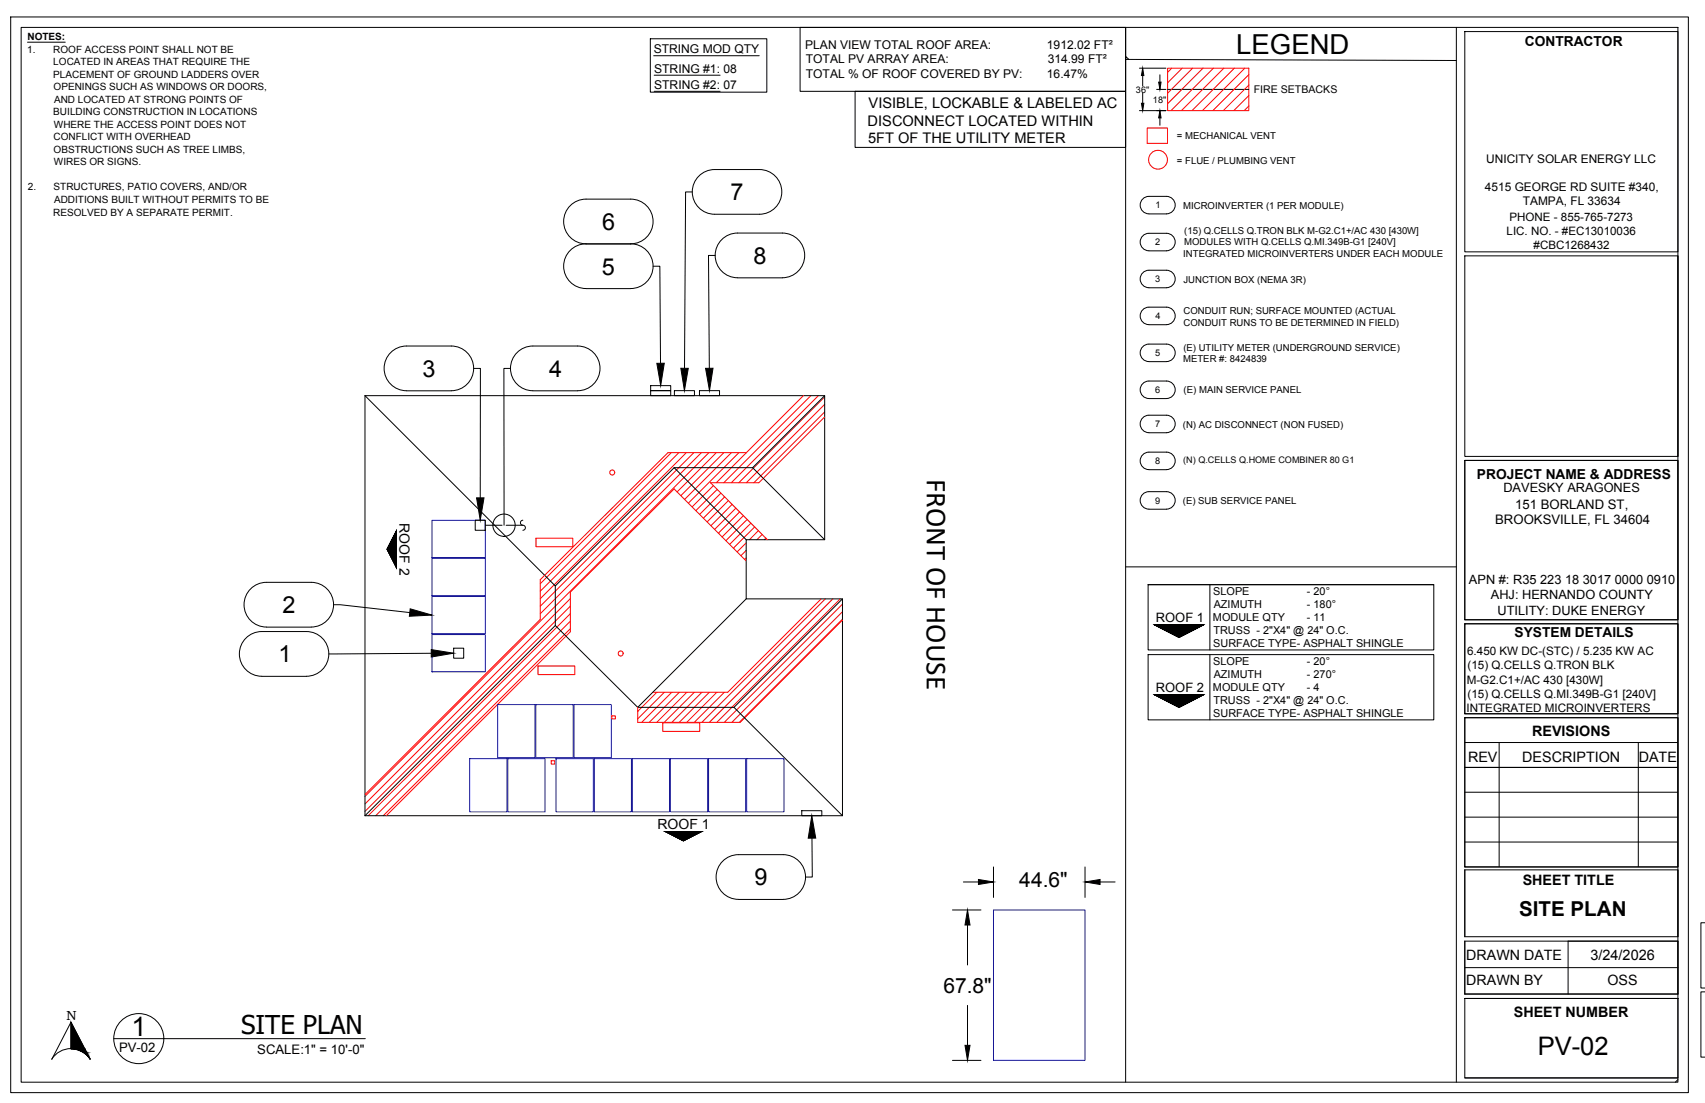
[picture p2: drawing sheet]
<svg xmlns="http://www.w3.org/2000/svg" width="432mm" height="279mm" viewBox="0 0 432 279" stroke-linecap="round" stroke-linejoin="round" font-family="sans-serif">
<defs><g id="words">
<text font-size="7.4" x="234.7" y="121.3" transform="rotate(90 234.7 121.3)">FRONT OF HOUSE</text>
<text font-size="7" x="313.1" y="13.7">LEGEND</text>
<text font-size="6.8" x="33.3" y="262.5">1</text>
<text font-size="6.6" x="61.1" y="261.9">SITE PLAN</text>
<text font-size="6.5" x="389.4" y="267.2">PV-02</text>
<g font-size="5.9">
<text x="185" y="50.7">7</text>
<text x="152.5" y="58.2">6</text>
<text x="152.4" y="69.6">5</text>
<text x="190.8" y="66.8">8</text>
<text x="107" y="95.4">3</text>
<text x="139.1" y="95.4">4</text>
<text x="71.6" y="155.3">2</text>
<text x="70.5" y="167.8">1</text>
<text x="191.1" y="224.3">9</text>
</g>
<g font-size="5.3">
<text x="258.1" y="224.7">44.6&quot;</text>
<text x="238.9" y="251.4">67.8&quot;</text>
</g>
<text font-size="5.2" x="384.7" y="232.1">SITE PLAN</text>
<g font-size="3.7">
<text x="220" y="27.3">VISIBLE, LOCKABLE &amp; LABELED AC</text>
<text x="219.7" y="31.8">DISCONNECT LOCATED WITHIN</text>
<text x="219.9" y="36.3">5FT OF THE UTILITY METER</text>
<text x="402.8" y="243.2">3/24/2026</text>
</g>
<g font-size="3.6">
<text x="388" y="186.4">REVISIONS</text>
<text x="371.8" y="193.1">REV</text>
<text x="385.5" y="193.1">DESCRIPTION</text>
<text x="415" y="193.1">DATE</text>
<text x="385.6" y="224.2">SHEET TITLE</text>
<text x="371.3" y="243.1">DRAWN DATE</text>
<text x="371.3" y="249.4">DRAWN BY</text>
<text x="407.1" y="249.5">OSS</text>
<text x="383.4" y="257.6">SHEET NUMBER</text>
<text x="16.7" y="258.5">N</text>
</g>
<g font-size="3.5">
<text x="386.2" y="11.8">CONTRACTOR</text>
<text x="374" y="121.3">PROJECT NAME &amp; ADDRESS</text>
<text x="101.1" y="132.6" transform="rotate(90 101.1 132.6)">ROOF 2</text>
<text x="383.6" y="161.4">SYSTEM DETAILS</text>
<text x="166.5" y="209.9">ROOF 1</text>
</g>
<g font-size="3.3">
<text x="383.7" y="128.8">151 BORLAND ST,</text>
<text x="378.7" y="132.8">BROOKSVILLE, FL 34604</text>
<text x="292.7" y="157.5">ROOF 1</text>
<text x="292.7" y="175.2">ROOF 2</text>
<text x="30.1" y="266.6">PV-02</text>
<text x="65.2" y="267">SCALE:1&quot; = 10'-0&quot;</text>
</g>
<g font-size="3.2">
<text x="380.7" y="124.6">DAVESKY ARAGONES</text>
<text x="372" y="147.8">APN #: R35 223 18 3017 0000 0910</text>
<text x="377.6" y="151.7">AHJ: HERNANDO COUNTY</text>
<text x="379.2" y="155.7">UTILITY: DUKE ENERGY</text>
</g>
<g font-size="3.1">
<text x="165.5" y="13.5">STRING MOD QTY</text>
<text x="203.9" y="12.3">PLAN VIEW TOTAL ROOF AREA:</text>
<text x="204.1" y="16">TOTAL PV ARRAY AREA:</text>
<text x="265.1" y="12.3">1912.02 FT²</text>
<text x="265.3" y="16">314.99 FT²</text>
<text x="165.7" y="18.4">STRING #1: 08</text>
<text x="165.7" y="22.5">STRING #2: 07</text>
<text x="204.1" y="19.7">TOTAL % OF ROOF COVERED BY PV:</text>
<text x="265.1" y="19.7">16.47%</text>
</g>
<g font-size="3">
<text x="376.4" y="41.3">UNICITY SOLAR ENERGY LLC</text>
<text x="376.1" y="48.3">4515 GEORGE RD SUITE #340,</text>
<text x="385.7" y="51.9">TAMPA, FL 33634</text>
<text x="371.6" y="166">6.450 KW DC-(STC) / 5.235 KW AC</text>
<text x="371.5" y="173.1">M-G2.C1+/AC 430 [430W]</text>
<text x="371.7" y="169.6">(15) Q.CELLS Q.TRON BLK</text>
<text x="371.7" y="176.7">(15) Q.CELLS Q.MI.349B-G1 [240V]</text>
<text x="371.4" y="180.3">INTEGRATED MICROINVERTERS</text>
</g>
<g font-size="2.9">
<text x="381.6" y="59.5">LIC. NO. - #EC13010036</text>
<text x="382.3" y="56">PHONE - 855-765-7273</text>
<text x="388.4" y="63.1">#CBC1268432</text>
</g>
<g font-size="2.8">
<text x="307.3" y="150.7">SLOPE</text>
<text x="307.4" y="154">AZIMUTH</text>
<text x="331" y="150.7">- 20°</text>
<text x="331" y="154">- 180°</text>
<text x="307.2" y="157.3">MODULE QTY</text>
<text x="307.3" y="160.7">TRUSS - 2&quot;X4&quot; @ 24&quot; O.C.</text>
<text x="331" y="157.3">- 11</text>
<text x="307.3" y="164">SURFACE TYPE- ASPHALT SHINGLE</text>
<text x="307.3" y="168.4">SLOPE</text>
<text x="307.4" y="171.7">AZIMUTH</text>
<text x="331" y="168.4">- 20°</text>
<text x="331" y="171.7">- 270°</text>
<text x="307.2" y="175">MODULE QTY</text>
<text x="307.3" y="178.4">TRUSS - 2&quot;X4&quot; @ 24&quot; O.C.</text>
<text x="331" y="175">- 4</text>
<text x="307.3" y="181.7">SURFACE TYPE- ASPHALT SHINGLE</text>
</g>
<text font-size="2.7" x="317.5" y="23.6">FIRE SETBACKS</text>
<g font-size="2.5">
<text x="7" y="10.2">NOTES:</text>
<text x="6.9" y="13.3">1.</text>
<text x="13.5" y="13.3">ROOF ACCESS POINT SHALL NOT BE</text>
<text x="13.5" y="16.5">LOCATED IN AREAS THAT REQUIRE THE</text>
<text x="13.5" y="19.7">PLACEMENT OF GROUND LADDERS OVER</text>
<text x="13.6" y="22.9">OPENINGS SUCH AS WINDOWS OR DOORS,</text>
<text x="13.5" y="29.2">BUILDING CONSTRUCTION IN LOCATIONS</text>
<text x="13.7" y="26">AND LOCATED AT STRONG POINTS OF</text>
<text x="13.6" y="35.6">CONFLICT WITH OVERHEAD</text>
<text x="13.7" y="32.4">WHERE THE ACCESS POINT DOES NOT</text>
<text x="13.6" y="38.7">OBSTRUCTIONS SUCH AS TREE LIMBS,</text>
<text x="13.7" y="41.9">WIRES OR SIGNS.</text>
<text x="7.1" y="48.2">2.</text>
<text x="13.6" y="48.2">STRUCTURES, PATIO COVERS, AND/OR</text>
<text x="13.7" y="51.4">ADDITIONS BUILT WITHOUT PERMITS TO BE</text>
<text x="13.5" y="54.6">RESOLVED BY A SEPARATE PERMIT.</text>
</g>
<g font-size="2.4">
<text x="298.1" y="35.3">= MECHANICAL VENT</text>
<text x="298.1" y="41.5">= FLUE / PLUMBING VENT</text>
<text x="299.7" y="52.8">MICROINVERTER (1 PER MODULE)</text>
<text x="299.9" y="59.2">(15) Q.CELLS Q.TRON BLK M-G2.C1+/AC 430 [430W]</text>
<text x="299.7" y="65">INTEGRATED MICROINVERTERS UNDER EACH MODULE</text>
<text x="299.9" y="62.1">MODULES WITH Q.CELLS Q.MI.349B-G1 [240V]</text>
<text x="299.7" y="71.6">JUNCTION BOX (NEMA 3R)</text>
<text x="299.7" y="79.6">CONDUIT RUN; SURFACE MOUNTED (ACTUAL</text>
<text x="299.7" y="82.5">CONDUIT RUNS TO BE DETERMINED IN FIELD)</text>
<text x="299.7" y="88.9">(E) UTILITY METER (UNDERGROUND SERVICE)</text>
<text x="299.7" y="91.8">METER #: 8424839</text>
<text x="299.8" y="99.6">(E) MAIN SERVICE PANEL</text>
<text x="299.6" y="108.3">(N) AC DISCONNECT (NON FUSED)</text>
<text x="299.6" y="127.7">(E) SUB SERVICE PANEL</text>
</g>
<g font-size="2.3">
<text x="287.7" y="23.5">36&quot;</text>
<text x="292" y="26.1">18&quot;</text>
<text x="292.7" y="52.8">1</text>
<text x="292.6" y="62.1">2</text>
<text x="292.6" y="71.5">3</text>
<text x="292.6" y="80.9">4</text>
<text x="292.6" y="90.2">5</text>
<text x="292.6" y="99.6">6</text>
<text x="292.6" y="108.2">7</text>
<text x="292.6" y="117.6">8</text>
<text x="299.7" y="117.3">(N) Q.CELLS Q.HOME COMBINER 80 G1</text>
<text x="292.6" y="127.6">9</text>
</g>
</g></defs>
<!-- layer: SETBACKS -->
<g fill="none" stroke="#f00" stroke-width=".25">
<path d="M170 114.7l-33.2 33.2M171.9 114.7l-35.1 35.1M173.8 114.7l-37 37M175.7 114.7l-38.9 38.9M177.6 114.7l-40.8 40.8M179.5 114.7l-87.1 87M181.4 114.7l-9.9 9.9M183.3 114.7l-10.9 10.9M185.2 114.7l-11.8 11.8M187.1 114.7l-12.8 12.8M189 114.7h-19.8l-32.4 32.1v10.1l-44.4 44.4M203.5 100.2l-22.1 22.1"/>
<path d="M205.4 100.2l-22.1 22.1M207.3 100.2l-22.1 22.1M208.9 105.6l-16.7 16.7h-12.3l14.5 14.4M208.9 104.4l-18 17.9M208.9 100.5l-21.8 21.8M208.9 102.4l-19.9 19.9M180.7 123l-5.4 5.4M181.6 124l-5.4 5.3M182.6 124.9l-5.4 5.4M183.5 125.9l-5.4 5.4M184.5 126.8l-5.4 5.4M185.4 127.8l-5.4 5.4"/>
<path d="M186.4 128.7l-5.4 5.4M187.3 129.7l-5.4 5.4M188.3 130.6l-5.4 5.4M189 137.5l-2.3 2.3M189 139.4l-1.4 1.4M189.2 131.6l-5.4 5.4M190.2 132.5l-5.4 5.4M191.1 133.5l-5.4 5.4M192.1 134.4l-2.3 2.3M193 135.4l-1.3 1.3M194 136.3l-.4 .4M144.4 159.3l-47.4 47.3"/>
<path d="M144.4 151.6l-52 52M144.4 153.5l-52 52M144.4 155.4l-51.2 51.2M144.4 157.4l-49.3 49.2M189 142.1l-18.3-18.3-26.3 26.2v10l-46.6 46.6M189 141.3l-.4 .4M208 151.7l-23.7 23.7h-19M209 151.7l-31.3 31.3M210.9 151.7l-31.3 31.3M212.8 151.7l-31.3 31.3M213.4 157.1l-25.9 25.9h-26v-3.8M213.4 156.9l-26.2 26.1"/>
<path d="M213.4 153.1l-30 29.9M213.4 155l-28.1 28M166.3 175.4l-4.8 4.8M168.3 175.4l-6.8 6.7M170.1 175.4l-7.6 7.6M172 175.4l-7.6 7.6M173.9 175.4l-7.6 7.6M175.9 175.4l-7.7 7.6M177.8 175.4l-7.7 7.6M179.6 175.4l-7.6 7.6M181.5 175.4l-7.6 7.6M183.5 175.4l-7.7 7.6"/>
</g>
<!-- layer: Buildings -->
<g fill="none" stroke="#000" stroke-width=".25">
<path d="M92.4 100.2h116.5v36.5h-19.9v15h24.4v54.9h-121M92.4 100.2l48.2 48.2 30.1-29.9M92.4 100.2v106.4M170.7 118.5h19.9M170.7 118.5l18.3 18.2M190.6 118.5l18.3 18.2M208.9 100.2l-18.3 18.3M140.6 148.4v10.1l20.9 20.7M140.6 158.5l-48.2 48.1M189 151.7l-27.5 27.5M213.4 151.7l-27.5 27.5M161.5 179.2h24.4"/>
<path d="M185.9 179.2l27.5 27.4"/>
</g>
<!-- layer: OBSTRUCTIONS -->
<g fill="none" stroke="#f00" stroke-width=".25">
<path d="M135.7 136.3h9.4v2.2h-9.4zM136.2 168.7h9.4v2.2h-9.4zM139.6 192.7h.9v.8h-.9zM154.9 181.3h1v.8h-1zM167.9 183.1h9.3v2.2h-9.3z"/>
<circle cx="155" cy="119.7" r=".63"/>
<circle cx="157.2" cy="165.5" r=".63"/>
</g>
<!-- layer: modules -->
<g fill="none" stroke="#00f" stroke-width=".25">
<path d="M109.4 131.8h13.5v9.4h-13.5zM109.4 151.1h13.5v9.4h-13.5zM109.4 141.4h13.5v9.5h-13.5zM109.4 160.7h13.5v9.5h-13.5zM126 178.5h9.5v13.5h-9.5zM135.7 178.5h9.5v13.5h-9.5zM145.4 178.5h9.4v13.5h-9.4zM119 192.2h9.4v13.5h-9.4zM128.6 192.2h9.4v13.5h-9.4zM140.8 192.2h9.5v13.5h-9.5zM150.5 192.2h9.4v13.5h-9.4zM160.1 192.2h9.5v13.5h-9.5z"/>
<path d="M169.8 192.2h9.4v13.5h-9.4zM179.5 192.2h9.4v13.5h-9.4zM189.1 192.2h9.4v13.5h-9.4zM251.6 230.5h23.2v38.1h-23.2z"/>
</g>
<!-- layer: EQUIPMENT -->
<g fill="none" stroke="#000" stroke-width=".25">
<path d="M175.3 48.6h-1.7l-.2 44.7M177 44.6a5.6 5.6 0 0 1 4-1.7h11.3a5.7 5.7 0 0 1 5.7 5.7 5.7 5.7 0 0 1-5.7 5.7h-11.3a5.7 5.7 0 0 1-5.2-3.5 5.7 5.7 0 0 1 1.2-6.2zM198.1 59a5.7 5.7 0 0 1 5.7 5.7 5.7 5.7 0 0 1-5.7 5.7M198.1 59h-11.3a5.7 5.7 0 0 0-5.7 5.7 5.7 5.7 0 0 0 5.7 5.7M148.4 61.8a5.7 5.7 0 0 0-5.7 5.6 5.7 5.7 0 0 0 5.7 5.7M148.4 61.8h11.3M148.4 73.1h11.3M159.7 61.8a5.7 5.7 0 0 1 5.7 5.6 5.7 5.7 0 0 1-5.7 5.7M159.7 61.8a5.7 5.7 0 0 0 5.7-5.7 5.7 5.7 0 0 0-5.7-5.7h-11.3a5.7 5.7 0 0 0-5.7 5.7 5.7 5.7 0 0 0 5.7 5.7M165.4 67.4h1.7l.2 24.6M181.1 64.7h-1.7l.2 28.6M186.8 70.4h11.3"/>
<path d="M103 99h11.3M114.3 99a5.7 5.7 0 0 0 5.7-5.7 5.7 5.7 0 0 0-5.7-5.6h-11.3a5.7 5.7 0 0 0-5.7 5.6 5.7 5.7 0 0 0 5.6 5.7M120 93.3h1.7l-.1 32.8M129.3 93.3h-1.7l.1 39.8M134.9 87.7a5.7 5.7 0 0 0-5.6 5.6 5.7 5.7 0 0 0 5.6 5.7M135 87.7h11.3a5.7 5.7 0 0 1 5.7 5.6 5.7 5.7 0 0 1-5.7 5.7M135 99h11.3M164.8 99h5.1v1.2h-5.1zM164.8 97.7h5.1v1.3h-5.1zM170.8 99h5.1v1.2h-5.1zM177.1 99h5.1v1.2h-5.1zM120.4 131.8h2.5v2.5h-2.5z"/>
<path d="M122.9 133.1h4.2M128.2 133.1h4.2a.64 .64 0 0 1 .7 .6 .64 .64 0 0 1-.7 .6M132.4 131.8a.64 .64 0 0 0-.6 .6 .64 .64 0 0 0 .6 .7M63.5 149.2a5.6 5.6 0 0 1 4-1.7h11.3a5.7 5.7 0 0 1 5.7 5.7 5.7 5.7 0 0 1-5.7 5.7l-11.3-.1a5.7 5.7 0 0 1-5.3-3.5 5.7 5.7 0 0 1 1.3-6.1zM84.5 153.2h1.7l17.6 2M62.3 161.6a5.6 5.6 0 0 1 4-1.6h11.3a5.7 5.7 0 0 1 5.7 5.6 5.7 5.7 0 0 1-5.7 5.7h-11.3a5.7 5.7 0 0 1-5.2-3.5 5.7 5.7 0 0 1 1.2-6.2zM109.2 165.5l-25.9 .2M114.9 164.2h2.5v2.5h-2.5zM203.1 205.4h5v1.2h-5zM205.6 212.3l.1 9.9h-1.7M187 227.8h11.4M198.3 227.8a5.7 5.7 0 0 0 5.7-5.6 5.7 5.7 0 0 0-5.7-5.7h-11.3a5.7 5.7 0 0 0-5.6 5.6 5.7 5.7 0 0 0 5.6 5.7"/>
<circle cx="127.6" cy="133" r="2.83"/>
</g>
<path d="M166.3 92h1.9l-.9 5.7zM172.4 93.3h1.9l-1 5.7zM178.7 93.3h1.9l-.9 5.7zM120.7 126.1h1.9l-1 5.7zM103.9 154.2l5.5 1.6-5.7 .3zM109.2 164.5l5.7 1-5.7 .9zM205.6 206.6l1 5.7h-1.9z" fill="#000" stroke="#000" stroke-width=".25"/>
<!-- layer: ROOF LABELS -->
<path d="M100.4 134.5v9.3l-2.4-4.7zM292.4 158.3h12.3l-6.1 3.2zM292.4 176h12.3l-6.1 3.2zM168.4 210.6h9.3l-4.6 2.4z" fill="none" stroke="#000" stroke-width=".25"/>
<g fill="#000" stroke="#000" stroke-width=".25">
<path d="M100.4 134.5v9.3l-2.4-4.7zM100.4 134.5v9.3l-2.4-4.7z"/>
<path d="M292.4 158.3h12.3l-6.1 3.2zM292.4 158.3h12.3l-6.1 3.2z"/>
<path d="M292.4 176h12.3l-6.1 3.2zM292.4 176h12.3l-6.1 3.2z"/>
<path d="M168.4 210.6h9.3l-4.6 2.4zM168.4 210.6h9.3l-4.6 2.4z"/>
</g>
<!-- layer: LEGEND -->
<g fill="none" stroke="#000" stroke-width=".25">
<path d="M295.7 22.6h20.6M289.4 50.4l1-.6 .6-.1h4.4a2.22 2.22 0 0 1 2.2 2.3 2.22 2.22 0 0 1-2.2 2.2h-4.4a2.21 2.21 0 0 1-2.1-1.4 2.21 2.21 0 0 1 .5-2.4zM289.4 69.1l1-.6h.6h4.4a2.22 2.22 0 0 1 2.2 2.2 2.22 2.22 0 0 1-2.2 2.2h-4.4a2.21 2.21 0 0 1-2.1-1.4 2.21 2.21 0 0 1 .5-2.4zM289.4 78.5l1-.6 .6-.1h4.4a2.22 2.22 0 0 1 2.2 2.2 2.22 2.22 0 0 1-2.2 2.3l-4.4-.1a2.21 2.21 0 0 1-2.1-1.3 2.21 2.21 0 0 1 .5-2.4zM291 63.5h4.4M295.4 63.5a2.21 2.21 0 0 0 2.2-2.2 2.21 2.21 0 0 0-2.2-2.2h-4.4a2.21 2.21 0 0 0-2.2 2.2 2.21 2.21 0 0 0 2.2 2.2M289.4 87.8l1-.6h.6h4.4a2.22 2.22 0 0 1 2.2 2.2 2.22 2.22 0 0 1-2.2 2.2h-4.4a2.21 2.21 0 0 1-2.1-1.4 2.21 2.21 0 0 1 .5-2.4zM289.4 115.2l1-.6 .6-.1h4.4a2.22 2.22 0 0 1 2.2 2.3 2.22 2.22 0 0 1-2.2 2.2h-4.4a2.21 2.21 0 0 1-2.1-1.4 2.21 2.21 0 0 1 .5-2.4zM289.4 105.8l1-.5 .6-.1h4.4a2.22 2.22 0 0 1 2.2 2.2 2.22 2.22 0 0 1-2.2 2.2h-4.4a2.21 2.21 0 0 1-2.1-1.4 2.21 2.21 0 0 1 .5-2.4zM291 101h4.4M295.4 100.9a2.21 2.21 0 0 0 2.2-2.2 2.21 2.21 0 0 0-2.2-2.2h-4.4a2.21 2.21 0 0 0-2.2 2.2 2.21 2.21 0 0 0 2.2 2.2M289.4 125.2l1-.6 .6-.1h4.4a2.22 2.22 0 0 1 2.2 2.3 2.22 2.22 0 0 1-2.2 2.2h-4.4a2.21 2.21 0 0 1-2.1-1.4 2.21 2.21 0 0 1 .5-2.4z"/>
<path d="M18 258.9v6.7M18 265.5l-.2 .1M22.8 268.3a5.7 5.7 0 0 0-9.7 0l4.9-9.4 4.8 9.4"/>
</g>
<g fill="#000" stroke="#000" stroke-width=".25">
<path d="M18 258.9l3.4 6.7h-3.4zM22 267.3h.3l.3 .5z"/>
<path d="M18 265.6l3.5 .1zM18 265.6l3.5 .1z"/>
<path d="M18.6 265.7l2.9 .1zM18.6 265.7l2.9 .1z"/>
<path d="M19.3 265.8l2.3 .2-.1-.2zM19.3 265.8l2.3 .2z"/>
<path d="M19.9 266l1.8 .2-.1-.2zM19.9 266l1.8 .2h-1.2z"/>
<path d="M20.5 266.2l1.4 .3-.2-.3zM20.5 266.2l1.4 .3h-.9z"/>
<path d="M21 266.5l1.1 .4-.2-.4zM21 266.5l1.1 .4h-.6z"/>
<path d="M22 267.3l.6 .5zM22.5 267.8l.3 .5z"/>
<path d="M21.5 266.9l.8 .4-.2-.4zM21.5 266.9l.8 .4h-.3z"/>
</g>
<!-- layer: 0 -->
<g fill="none" stroke="#000" stroke-width=".25">
<path d="M2.7 4.3h424.9v272.5h-424.9zM5.4 6.9h419.5v267.2h-419.5zM7 10.7h9.5M164.7 9.8h29.5v13.5h-29.5zM165.5 14.1h26.8M165.7 19.1h16.7M202.6 6.9h82.5v16.2h-82.5zM285.1 6.9v267.2M285.9 15l-.8-.7v.7l83.7 .3M368.8 6.9v267.2M371 8h53.9v55.8h-53.9zM165.7 23.1h16.7"/>
<path d="M216.6 23.1h68.5v14.2h-68.5zM371 64.8h53.9v50.8h-53.9zM424.9 64.8v50.8M371 116.6h53.9v40.4h-53.9zM285.1 143.6h83.7M290.8 148.1h72.3v16.5h-72.3zM290.8 148.1h72.3M306.4 148.1v16.5M371 158h53.9v22.8h-53.9zM290.8 165.8h72.3v16.6h-72.3zM306.4 165.8v16.6M371 181.8h53.9v37.8h-53.9z"/>
<path d="M371 188.1h53.9M371 194.4h53.9h-53.9M379.7 188.1v31.5M414.9 188.1v31.5M371 200.7h53.9M371 207h53.9M371 213.3h53.9M371 220.3h53.9v17h-53.9zM371 238.4h53.9v13.4h-53.9zM424.9 220.3v17M431.8 233.7h-1v16.6h1M371 245.1h53.9"/>
<path d="M371 252.9h53.9h-53.9v20.2h53.9v-20.2M397.1 251.8v-13.4h27.8v13.4M431.8 251.2h-1v16.6h1M28.8 263.1h63.7M371 273.1h53.9M424.9 273.5l-.6 .6"/>
<circle cx="35.1" cy="263.1" r="6.3"/>
</g>
<!-- layer: ROOF OBSTRUCTION -->
<g fill="none" stroke="#f00" stroke-width=".25">
<path d="M290.5 32.4h5.2v3.9h-5.2z"/>
<circle cx="293.3" cy="40.5" r="2.38"/>
</g>
<!-- layer: ANNO-DIM -->
<g fill="none" stroke="#000" stroke-width=".25">
<path d="M288.6 17.3h6.7M289.4 19.1v2.7M293.8 18.9v1.9M288.6 28h6.7M289.4 23.5v2.7M292.9 22.6h2.4M293.8 29.9v1.8M251.6 219.6v7.7M274.8 219.6v7.7M241.2 230.5h7.2M244 223.4h3.8M245 234.3v10.1"/>
<path d="M278.6 223.4h3.8M245 254.7v10.1M241.2 268.6h7.2"/>
</g>
<path d="M289.4 17.3l.3 1.8h-.6zM289.1 26.2h.6l-.3 1.8zM293.4 20.8h.6l-.2 1.8zM293.8 28l.2 1.9h-.6zM245 230.5l.7 3.8h-1.3zM247.8 222.8l3.8 .6-3.8 .6zM274.8 223.4l3.8-.6v1.2zM244.4 264.8h1.3l-.7 3.8z" fill="#000" stroke="#000" stroke-width=".25"/>
<!-- layer: LEGEND -->
<g fill="none" stroke="#f00" stroke-width=".25">
<path d="M295.7 17.3h20.6v10.7h-20.6zM296.7 17.3l-1 1M299.4 17.3l-3.7 3.7M302 17.3l-6.3 6.3M304.7 17.3l-9 9M307.3 17.3l-10.7 10.7M310 17.3l-10.7 10.7M312.6 17.3l-10.7 10.7M315.3 17.3l-10.8 10.7M316.3 18.9l-9.1 9.1M316.3 21.5l-6.5 6.5M316.3 24.2l-3.8 3.8"/>
<path d="M316.3 26.8l-1.2 1.2"/>
</g>
<use href="#words"/>
</svg>
